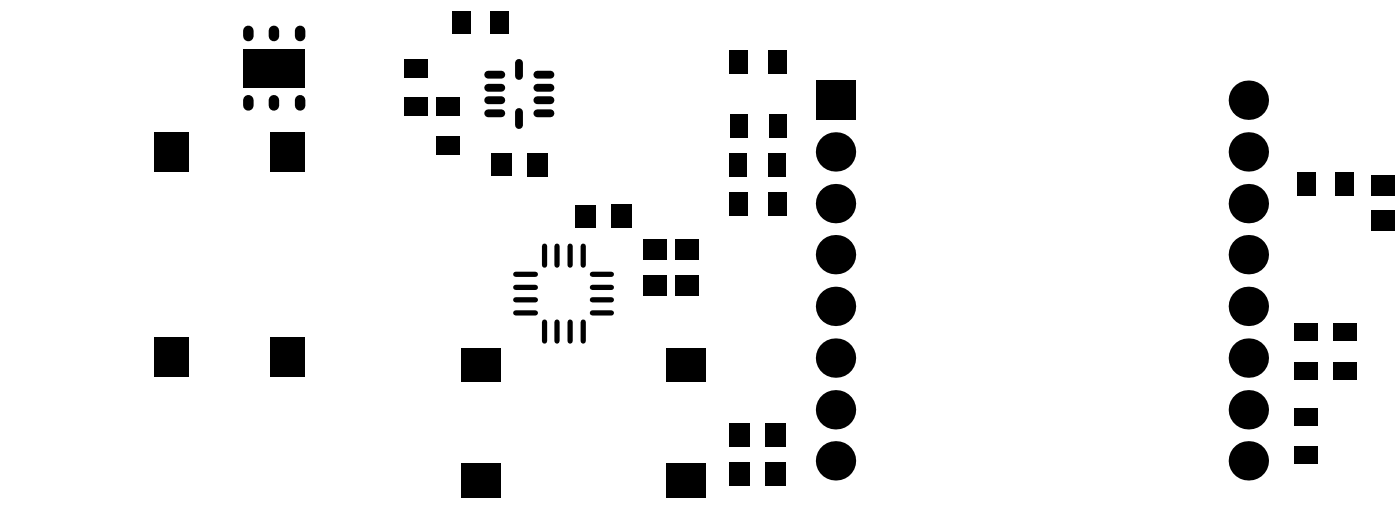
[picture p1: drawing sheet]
<svg xmlns="http://www.w3.org/2000/svg" width="90mm" height="33mm" viewBox="0 0 90 33" stroke-linecap="round" stroke-linejoin="round" font-family="sans-serif">
<path d="M16 2v.3M16 6.5v.3M17.7 2v.3M17.7 6.5v.3M19.4 2v.3M19.4 6.5v.3" fill="none" stroke="#000" stroke-width=".68"/>
<g fill="#000">
<path d="M9.9 8.5h2.2v2.6h-2.2z" fill-rule="evenodd"/>
<path d="M17.4 8.5h2.2v2.6h-2.2z" fill-rule="evenodd"/>
<path d="M15.7 3.2h4v2.5h-4z" fill-rule="evenodd"/>
<path d="M26.1 6.3h1.5v1.2h-1.5z" fill-rule="evenodd"/>
<path d="M26.1 3.8h1.5v1.2h-1.5z" fill-rule="evenodd"/>
<path d="M28.2 8.8h1.5v1.2h-1.5z" fill-rule="evenodd"/>
<path d="M28.2 6.3h1.5v1.2h-1.5z" fill-rule="evenodd"/>
<path d="M29.2 .7h1.2v1.5h-1.2z" fill-rule="evenodd"/>
<path d="M31.7 .7h1.1v1.5h-1.1z" fill-rule="evenodd"/>
<path d="M31.7 9.9h1.3v1.5h-1.3z" fill-rule="evenodd"/>
<path d="M34 9.9h1.3v1.5h-1.3z" fill-rule="evenodd"/>
<path d="M37.1 13.2h1.3v1.5h-1.3z" fill-rule="evenodd"/>
<path d="M39.4 13.2h1.4v1.5h-1.4z" fill-rule="evenodd"/>
<path d="M41.5 15.4h1.5v1.4h-1.5z" fill-rule="evenodd"/>
<path d="M41.5 17.8h1.5v1.3h-1.5z" fill-rule="evenodd"/>
<path d="M43.5 15.4h1.6v1.4h-1.6z" fill-rule="evenodd"/>
<path d="M43.5 17.8h1.6v1.3h-1.6z" fill-rule="evenodd"/>
<path d="M47 9.9h1.2v1.5h-1.2z" fill-rule="evenodd"/>
<path d="M47 12.4h1.2v1.5h-1.2z" fill-rule="evenodd"/>
<path d="M47 3.2h1.2v1.5h-1.2z" fill-rule="evenodd"/>
<path d="M47.1 7.4h1.1v1.5h-1.1z" fill-rule="evenodd"/>
<path d="M49.5 9.9h1.2v1.5h-1.2z" fill-rule="evenodd"/>
<path d="M49.5 12.4h1.2v1.5h-1.2z" fill-rule="evenodd"/>
<path d="M49.5 3.2h1.2v1.5h-1.2z" fill-rule="evenodd"/>
<path d="M49.6 7.4h1.1v1.5h-1.1z" fill-rule="evenodd"/>
<path d="M52.6 5.2h2.6v2.5h-2.6z" fill-rule="evenodd"/>
<path d="M83.7 11.1h1.1v1.5h-1.1z" fill-rule="evenodd"/>
<path d="M86.2 11.1h1.1v1.5h-1.1z" fill-rule="evenodd"/>
<path d="M88.5 13.6h1.5v1.3h-1.5z" fill-rule="evenodd"/>
<path d="M88.5 11.3h1.5v1.3h-1.5z" fill-rule="evenodd"/>
<path d="M9.9 21.7h2.2v2.6h-2.2z" fill-rule="evenodd"/>
<path d="M17.4 21.7h2.2v2.6h-2.2z" fill-rule="evenodd"/>
<path d="M29.7 22.4h2.6v2.2h-2.6z" fill-rule="evenodd"/>
<path d="M29.7 29.9h2.6v2.2h-2.6z" fill-rule="evenodd"/>
<path d="M42.9 22.4h2.6v2.2h-2.6z" fill-rule="evenodd"/>
<path d="M42.9 29.9h2.6v2.2h-2.6z" fill-rule="evenodd"/>
<path d="M47 29.8h1.4v1.5h-1.4z" fill-rule="evenodd"/>
<path d="M47 27.3h1.4v1.5h-1.4z" fill-rule="evenodd"/>
<path d="M49.4 29.8h1.3v1.5h-1.3z" fill-rule="evenodd"/>
<path d="M49.4 27.3h1.3v1.5h-1.3z" fill-rule="evenodd"/>
<path d="M83.5 23.3h1.5v1.2h-1.5z" fill-rule="evenodd"/>
<path d="M83.5 20.8h1.5v1.2h-1.5z" fill-rule="evenodd"/>
<path d="M83.5 26.3h1.5v1.1h-1.5z" fill-rule="evenodd"/>
<path d="M83.5 28.8h1.5v1.1h-1.5z" fill-rule="evenodd"/>
<path d="M86 23.3h1.5v1.2h-1.5z" fill-rule="evenodd"/>
<path d="M86 20.8h1.5v1.2h-1.5z" fill-rule="evenodd"/>
</g>
<g fill="none" stroke="#000" stroke-width=".34">
<path d="M33.3 19.3h1.2M33.3 17.7h1.2M33.3 18.5h1.2M35.1 15.9v1.2M35.9 15.9v1.2M36.8 15.9v1.2M37.6 15.9v1.2M38.2 19.3h1.2M38.2 17.7h1.2M38.2 18.5h1.2M33.3 20.2h1.2M35.1 20.8v1.2"/>
<path d="M35.9 20.8v1.2M36.8 20.8v1.2M37.6 20.8v1.2M38.2 20.2h1.2"/>
</g>
<path d="M31.5 7.3h.8M31.5 6.5h.8M31.5 5.7h.8M31.5 4.8h.8M33.5 4.1v.8M33.5 7.2v.9M34.7 7.3h.8M34.7 6.5h.8M34.7 5.7h.8M34.7 4.8h.8" fill="none" stroke="#000" stroke-width=".51"/>
<g fill="#000">
<circle cx="53.9" cy="13.1" r="1.27"/>
<circle cx="53.9" cy="16.4" r="1.27"/>
<circle cx="53.9" cy="19.7" r="1.27"/>
<circle cx="53.9" cy="9.8" r="1.27"/>
<circle cx="80.5" cy="6.5" r="1.27"/>
<circle cx="80.5" cy="13.1" r="1.27"/>
<circle cx="80.5" cy="16.4" r="1.27"/>
<circle cx="80.5" cy="9.8" r="1.27"/>
<circle cx="80.5" cy="19.7" r="1.27"/>
<circle cx="53.9" cy="29.7" r="1.27"/>
<circle cx="53.9" cy="26.4" r="1.27"/>
<circle cx="53.9" cy="23.1" r="1.27"/>
<circle cx="80.5" cy="26.4" r="1.27"/>
<circle cx="80.5" cy="23.1" r="1.27"/>
<circle cx="80.5" cy="29.7" r="1.27"/>
</g>
</svg>
